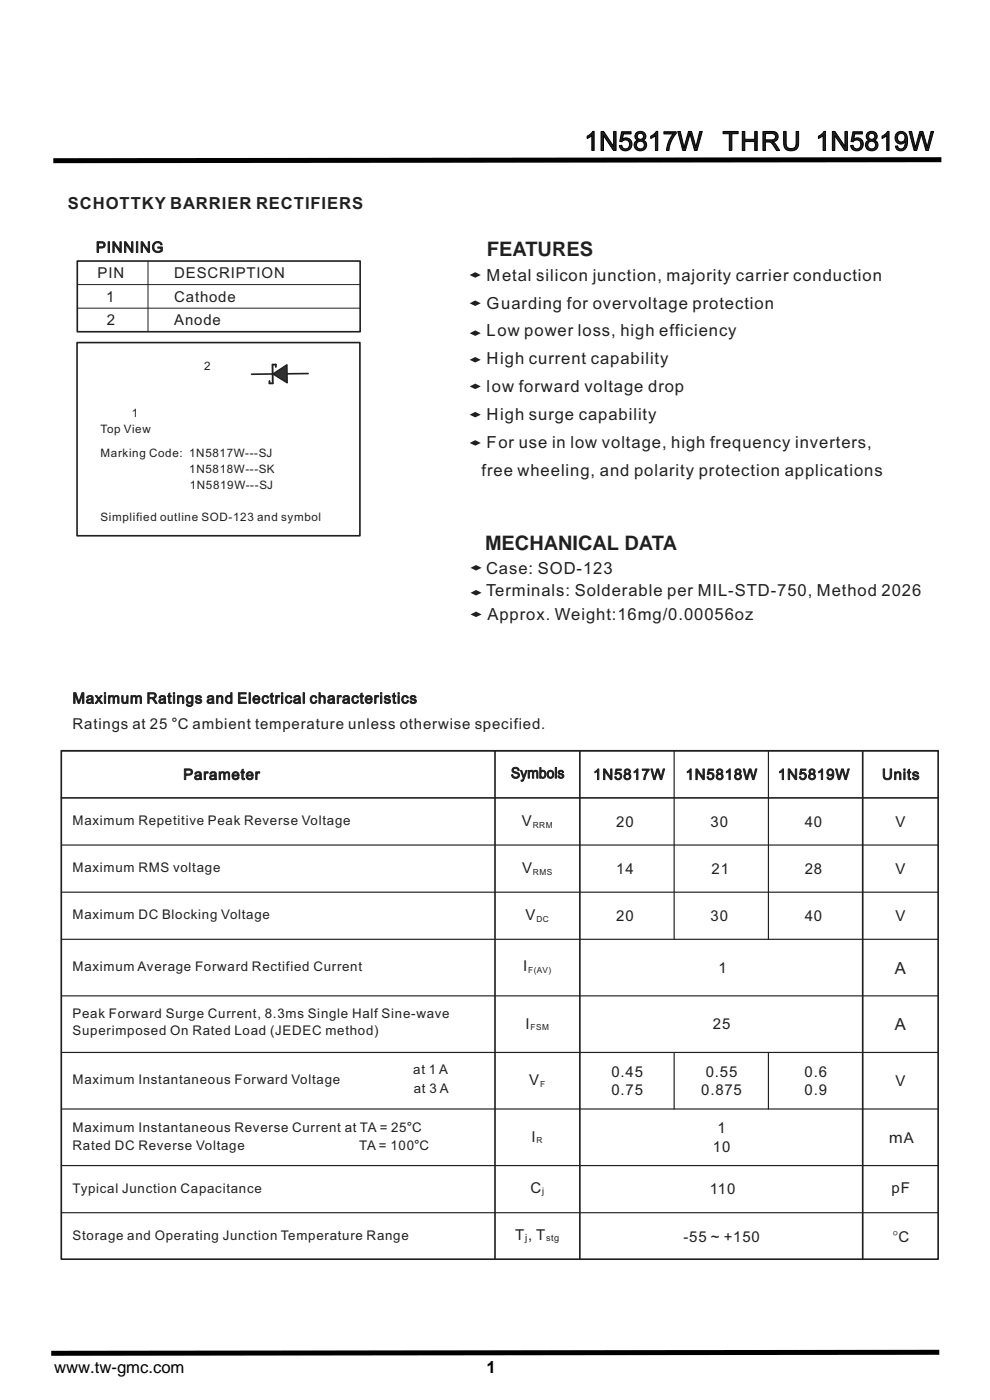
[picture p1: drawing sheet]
<svg xmlns="http://www.w3.org/2000/svg" width="210mm" height="297mm" viewBox="0 0 210 297" stroke-linecap="round" stroke-linejoin="round" font-family="sans-serif">
<defs><g id="words">
<g font-size="5.6" fill="#231f20">
<text x="123.9" y="31.9">1N5817W</text>
<text x="153.2" y="31.9">THRU 1N5819W</text>
</g>
<g font-size="4.2" fill="#231f20">
<text x="103.3" y="54.4">FEATURES</text>
<text x="102.9" y="116.7">MECHANICAL DATA</text>
</g>
<g font-size="3.5" fill="#231f20">
<text x="14.4" y="44.3">SCHOTTKY BARRIER RECTIFIERS</text>
<text x="103.2" y="59.5">Metal silicon junction, majority carrier conduction</text>
<text x="103.2" y="65.5">Guarding for overvoltage protection</text>
<text x="103.2" y="71.4">Low power loss, high efficiency</text>
<text x="103.2" y="77.3">High current capability</text>
<text x="103.2" y="83.2">low forward voltage drop</text>
<text x="103.2" y="89.1">High surge capability</text>
<text x="103.2" y="95">For use in low voltage, high frequency inverters,</text>
<text x="102.1" y="100.9">free wheeling, and polarity protection applications</text>
<text x="103.1" y="121.8">Case: SOD-123</text>
<text x="103.1" y="126.5">Terminals: Solderable per MIL-STD-750, Method 2026</text>
<text x="103.4" y="131.4">Approx. Weight:16mg/0.00056oz</text>
<text x="189.8" y="206.5">A</text>
<text x="189.8" y="218.5">A</text>
</g>
<text font-size="3.5" x="11.5" y="291.3">www.tw-gmc.com</text>
<g font-size="3.2" fill="#231f20">
<text x="20.3" y="53.6">PINNING</text>
<text x="20.7" y="59">PIN</text>
<text x="37" y="59">DESCRIPTION</text>
<text x="22.5" y="64">1</text>
<text x="37" y="64">Cathode</text>
<text x="22.7" y="69">2</text>
<text x="37" y="69">Anode</text>
<text x="15.4" y="149.2">Maximum Ratings and Electrical characteristics</text>
<text x="15.4" y="154.7">Ratings at 25 °C ambient temperature unless otherwise specified.</text>
<text x="38.9" y="165.4">Parameter</text>
<text x="108.4" y="165.1">Symbols</text>
<text x="125.8" y="165.4">1N5817W</text>
<text x="145.4" y="165.4">1N5818W</text>
<text x="165" y="165.4">1N5819W</text>
<text x="187.1" y="165.4">Units</text>
<text x="110.7" y="175.2">V</text>
<text x="130.7" y="175.4">20</text>
<text x="150.7" y="175.4">30</text>
<text x="170.7" y="175.4">40</text>
<text x="190" y="175.4">V</text>
<text x="110.8" y="185.2">V</text>
<text x="130.7" y="185.4">14</text>
<text x="150.9" y="185.4">21</text>
<text x="170.7" y="185.4">28</text>
<text x="190" y="185.4">V</text>
<text x="111.5" y="195.2">V</text>
<text x="130.7" y="195.4">20</text>
<text x="150.7" y="195.4">30</text>
<text x="170.7" y="195.4">40</text>
<text x="190" y="195.4">V</text>
<text x="111" y="206">I</text>
<text x="152.4" y="206.4">1</text>
<text x="111.5" y="218.2">I</text>
<text x="151.2" y="218.4">25</text>
<text x="112.3" y="230.2">V</text>
<text x="129.7" y="232.3">0.75</text>
<text x="129.7" y="228.4">0.45</text>
<text x="148.7" y="232.3">0.875</text>
<text x="149.7" y="228.4">0.55</text>
<text x="170.7" y="232.3">0.9</text>
<text x="170.7" y="228.4">0.6</text>
<text x="190" y="230.4">V</text>
<text x="112.8" y="242.2">I</text>
<text x="151.2" y="244.3">10</text>
<text x="152.2" y="240.4">1</text>
<text x="188.5" y="242.4">mA</text>
<text x="112.5" y="253.1">C</text>
<text x="150.6" y="253.4">110</text>
<text x="189.1" y="253.1">pF</text>
<text x="109.3" y="263">T , T</text>
<text x="145" y="263.4">-55 ~ +150</text>
<text x="189.2" y="263.4">°C</text>
</g>
<g font-size="2.8" fill="#231f20">
<text x="15.4" y="175">Maximum Repetitive Peak Reverse Voltage</text>
<text x="15.4" y="185">Maximum RMS voltage</text>
<text x="15.4" y="195">Maximum DC Blocking Voltage</text>
<text x="15.4" y="205.9">Maximum Average Forward Rectified Current</text>
<text x="15.4" y="219.5">Superimposed On Rated Load (JEDEC method)</text>
<text x="15.4" y="216">Peak Forward Surge Current, 8.3ms Single Half Sine-wave</text>
<text x="87.7" y="227.9">at 1 A</text>
<text x="15.4" y="229.9">Maximum Instantaneous Forward Voltage</text>
<text x="87.8" y="231.9">at 3 A</text>
<text x="15.4" y="243.9">Rated DC Reverse Voltage</text>
<text x="15.4" y="240.2">Maximum Instantaneous Reverse Current at TA = 25°C</text>
<text x="76.2" y="243.9">TA = 100°C</text>
<text x="15.4" y="253">Typical Junction Capacitance</text>
<text x="15.4" y="263">Storage and Operating Junction Temperature Range</text>
</g>
<g font-size="2.5" fill="#231f20">
<text x="43.3" y="78.5">2</text>
<text x="27.9" y="88.5">1</text>
<text x="21.3" y="91.9">Top View</text>
<text x="21.3" y="97">Marking Code: 1N5817W---SJ</text>
<text x="40.1" y="100.3">1N5818W---SK</text>
<text x="40.2" y="103.6">1N5819W---SJ</text>
<text x="21.3" y="110.5">Simplified outline SOD-123 and symbol</text>
</g>
<text font-size="2.1" fill="#231f20" x="111.4" y="263.4">j</text>
<g font-size="1.9" fill="#231f20">
<text x="115" y="253.4">j</text>
<text x="115.8" y="263.3">stg</text>
</g>
<g font-size="1.8" fill="#231f20">
<text x="113" y="175.6">RRM</text>
<text x="113" y="185.6">RMS</text>
<text x="113.8" y="195.6">DC</text>
<text x="112" y="206.4">F(AV)</text>
<text x="112.5" y="218.6">FSM</text>
<text x="114.6" y="230.6">F</text>
<text x="113.8" y="242.6">R</text>
</g>
</g></defs>
<path d="M16.4 55.4h60v15h-60zM16.3 72.7h60v41h-60zM65.4 79.2l-12 .2" fill="none" stroke="#231f20" stroke-width=".35"/>
<path d="M31.4 55.4v15M16.4 65.4h60M16.4 60.4h60" fill="none" stroke="#231f20" stroke-width=".21"/>
<path d="M57.9 79.3l3-1.9v3.8z" fill-rule="evenodd" fill="#312f30" stroke="#231f20" stroke-width=".3"/>
<path d="M58.5 77.8v-.5l-.7 .1 .1 3.9h-.7v-.5" fill="none" stroke="#231f20" stroke-width=".4"/>
<g fill="none" stroke="#231f20" stroke-width=".25">
<path d="M13 159.3h186M143 159.3v40M163 159.3v40M13 179.3h186M13 189.3h186M13 199.3h186M13 211.3h186M13 223.3h186M13 235.3h186M143 223.3v12M163 223.3v12M13 247.3h186"/>
<path d="M13 257.3h186"/>
</g>
<path d="M13 159.3h186v107.8h-186zM105 159.3v107.8M123 159.3v107.8M183 159.3v107.8M13 169.3h186" fill="none" stroke="#231f20" stroke-width=".35"/>
<path d="M199.7 33.9l-188.4 .2" fill="none" stroke="#000" stroke-width="1.1" stroke-linecap="butt"/>
<g fill="#231f20">
<path d="M99.6 58.3l1.2-.6 1.2 .6-1.2 .6z" fill-rule="evenodd"/>
<path d="M99.6 64.3l1.2-.6 1.2 .6-1.2 .6z" fill-rule="evenodd"/>
<path d="M99.6 70.7l1.2-.6 1.2 .6-1.2 .6z" fill-rule="evenodd"/>
<path d="M99.6 76.3l1.2-.6 1.2 .6-1.2 .6z" fill-rule="evenodd"/>
<path d="M99.6 82l1.2-.6 1.2 .6-1.2 .5z" fill-rule="evenodd"/>
<path d="M99.6 88l1.2-.6 1.2 .6-1.2 .5z" fill-rule="evenodd"/>
<path d="M99.6 94l1.2-.6 1.2 .6-1.2 .5z" fill-rule="evenodd"/>
<path d="M99.8 120.5l1.2-.6 1.2 .6-1.2 .5z" fill-rule="evenodd"/>
<path d="M99.8 125.8l1.2-.6 1.2 .6-1.2 .5z" fill-rule="evenodd"/>
<path d="M99.8 130.3l1.2-.6 1.2 .6-1.2 .6z" fill-rule="evenodd"/>
</g>
<path d="M199.2 286.9l-188.3 .2" fill="none" stroke="#000" stroke-width="1.1" stroke-linecap="butt"/>
<use href="#words"/>
</svg>
